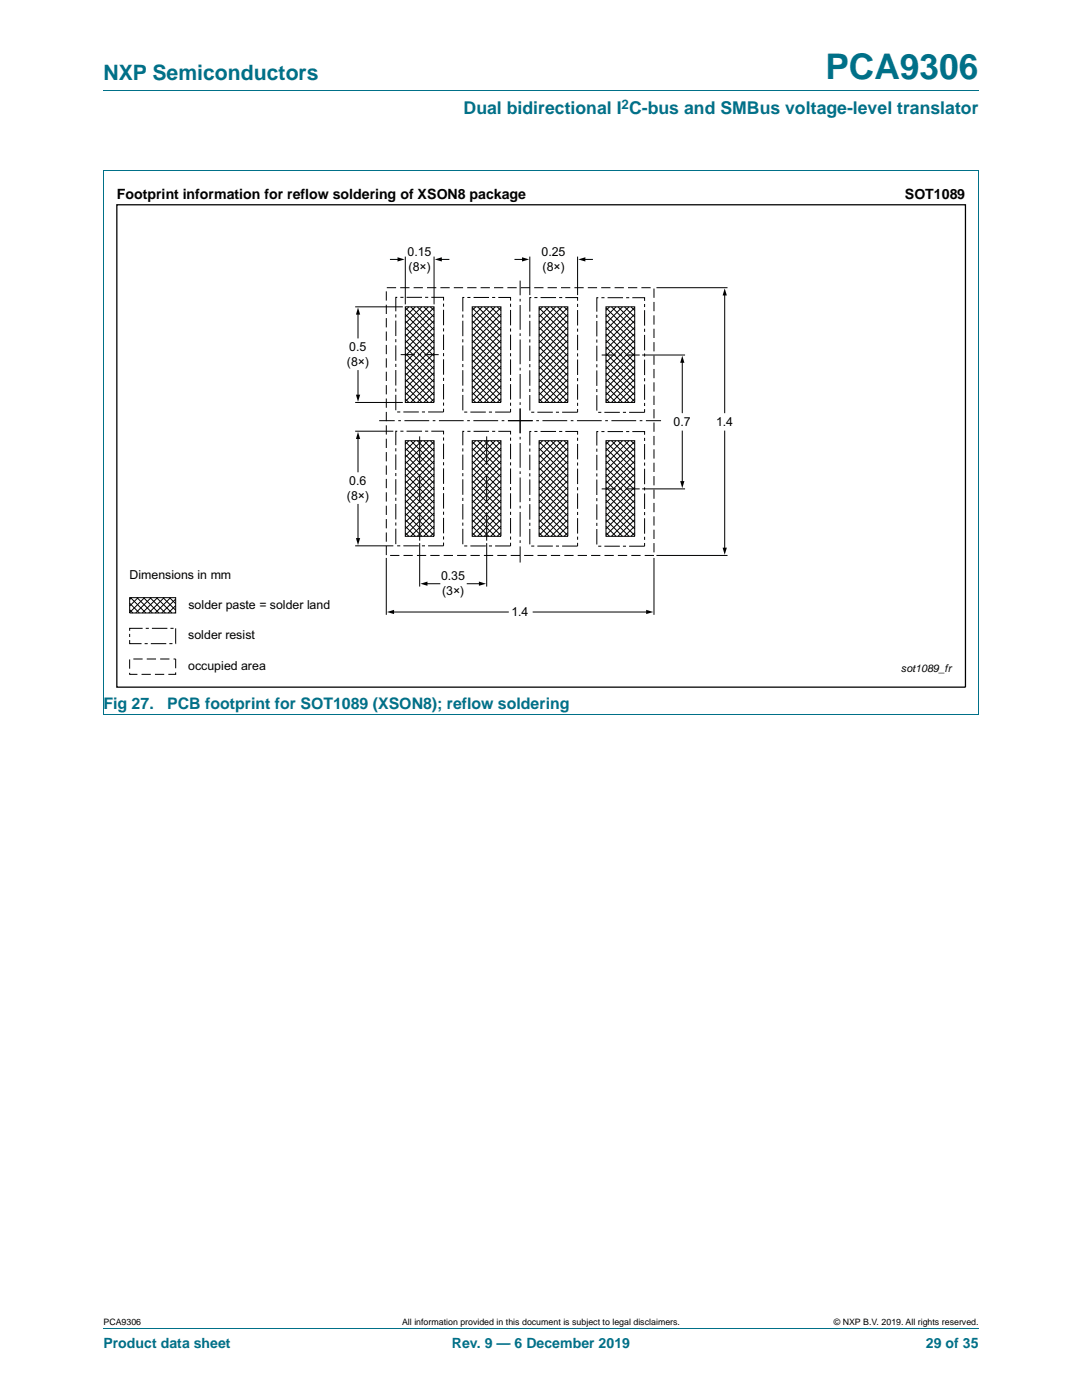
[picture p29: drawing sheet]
<svg xmlns="http://www.w3.org/2000/svg" width="216mm" height="279mm" viewBox="0 0 216 279" stroke-linecap="round" stroke-linejoin="round" font-family="sans-serif">
<defs><g id="words">
<text font-size="7" fill="#007088" x="164.7" y="15.8">PCA9306</text>
<text font-size="4.2" fill="#007088" x="20.6" y="16">NXP Semiconductors</text>
<text font-size="3.5" fill="#007088" x="92.5" y="22.8">Dual bidirectional I C-bus and SMBus voltage-level translator</text>
<g font-size="3.2" fill="#007088">
<text x="20.6" y="141.5">Fig 27.</text>
<text x="33.3" y="141.5">PCB footprint for SOT1089 (XSON8); reflow soldering</text>
</g>
<g font-size="2.8">
<text x="23.3" y="39.6">Footprint information for reflow soldering of XSON8 package</text>
<text x="180.6" y="39.6">SOT1089</text>
</g>
<g font-size="2.8" fill="#007088">
<text x="20.6" y="269.1">Product data sheet</text>
<text x="90.2" y="269.1">Rev. 9 — 6 December 2019</text>
<text x="184.8" y="269.1">29 of 35</text>
</g>
<text font-size="2.6" fill="#007088" x="124" y="21.7">2</text>
<g font-size="2.5">
<text x="81.3" y="51.1">0.15</text>
<text x="108" y="51.1">0.25</text>
<text x="81.5" y="54">(8×)</text>
<text x="108.3" y="54.1">(8×)</text>
<text x="69.7" y="70.1">0.5</text>
<text x="69.2" y="73">(8×)</text>
<text x="134.4" y="85">0.7</text>
<text x="142.9" y="85">1.4</text>
<text x="69.2" y="99.8">(8×)</text>
<text x="69.7" y="96.8">0.6</text>
<text x="25.9" y="115.5">Dimensions in mm</text>
<text x="88" y="115.8">0.35</text>
<text x="88.2" y="118.8">(3×)</text>
<text x="37.6" y="121.5">solder paste = solder land</text>
<text x="102.1" y="123">1.4</text>
<text x="37.5" y="127.6">solder resist</text>
<text x="37.5" y="133.7">occupied area</text>
</g>
<text font-size="2.1" x="179.8" y="134.1">sot1089_fr</text>
<g font-size="1.8">
<text x="20.6" y="264.5">PCA9306</text>
<text x="80.2" y="264.5">All information provided in this document is subject to legal disclaimers.</text>
<text x="166.4" y="264.5">© NXP B.V. 2019. All rights reserved.</text>
</g>
</g></defs>
<path d="M20.6 18.2h174.7M20.6 34h174.7M20.6 34.1v108.4M195.3 34.1v108.4M20.6 142.6h174.7M20.6 265.1h174.7" fill="none" stroke="#007088" stroke-width=".2"/>
<path d="M23.3 40.9h169.3v96.2h-169.3z" fill="none" stroke="#000" stroke-width=".25"/>
<g fill="none" stroke="#000" stroke-width=".2">
<path d="M77.1 58.1v1.9M77.2 57.4h1.8M77.9 51.8h1.7M79.3 59.3h-.3v2.8M79.9 57.4h1.8M79.9 59.3h.6M80.9 51.2v9.5M81.1 59.3h3.1M82.5 57.4h1.9M84.8 59.3h.6M85.2 57.4h1.9M86.1 59.3h2.4v.7"/>
<path d="M86.6 51.2v9.5M87.9 57.4h1.8M87.9 51.8h1.7M90.6 57.4h1.8M92.6 59.4h-.3v2.8M93.2 57.4h1.9M93.3 59.4h.6M94.5 59.4h3.1M95.9 57.4h1.9M98.2 59.4h.6M98.6 57.4h1.8M99.4 59.4h2.5v.6"/>
<path d="M101.2 57.4h1.9M102.8 51.8h1.6M103.8 56v2.9M103.8 59.6v.6M103.9 57.4h1.9M105.7 51.2v7.7M106 59.4h-.3v2.8M106.6 57.4h1.8M106.6 59.4h.6M107.9 59.4h3.1M109.3 57.4h1.8M111.6 59.4h.6"/>
<path d="M111.9 57.4h1.9M112.8 59.4h2.5v.6M114.6 57.4h1.9M115.2 51.2v7.7M116.5 51.8h1.7M117.3 57.4h1.8M119.4 59.4h-.3v2.8M120 57.4h1.8M120 59.4h.6M121.2 59.4h3.1M122.6 57.4h1.9M124.9 59.4h.7"/>
<path d="M125.3 57.4h1.9M126.2 59.4h2.4v.7M128 57.4h1.8M130.5 57.6v1.8M131 57.4h14.2M144.6 58.7v23.7M70.9 61.2h9.5M71.4 62.5v4.9M71.4 74v5M77.1 60.8v1.9M77.1 63.5v1.8M77.1 66.2v1.8"/>
<path d="M77.1 68.8v1.9M77.1 71.5v1.9M77.1 74.2v1.8M77.1 76.9v1.8M77.1 79.5v1.9M79 62.7v.7M79 64v3.1M79 67.7v.6M79 68.9v3.1M79 72.6v.6M79 73.9v3M79 77.6v.6"/>
<path d="M79 78.8v3.1M80 70.8h2.8M80.9 74.4l5.7 5.8M80.9 73.1l5.7 5.8M80.9 71.8l5.7 5.8M80.9 70.5l5.7 5.8M80.9 69.2l5.7 5.8M80.9 67.9l5.7 5.8M80.9 66.6l5.7 5.8M80.9 64l5.7 5.8M80.9 61.4l5.7 5.8M80.9 78.3l2 2"/>
<path d="M80.9 79.6l.7 .7M80.9 77l3.3 3.3M80.9 61.2h5.7v19.1h-5.7zM80.9 65.3l5.7 5.8M80.9 62.7l5.7 5.8M80.9 75.7l4.6 4.6M81.6 61.2l-.7 .7M82 61.2l4.6 4.7M82.9 61.2l-2 2M83.3 61.2l3.3 3.4M83.5 70.8h.5M84.2 61.2l-3.3 3.3"/>
<path d="M84.6 61.2l2 2.1M84.7 70.8h2.8M85.5 61.2l-4.6 4.6M85.9 61.2l.7 .8M86.6 61.4l-5.7 5.7M86.6 62.7l-5.7 5.7M86.6 64l-5.7 5.7M86.6 65.3l-5.7 5.7M86.6 66.6l-5.7 5.7M86.6 67.9l-5.7 5.7M86.6 69.2l-5.7 5.7M86.6 70.5l-5.7 5.7"/>
<path d="M86.6 71.8l-5.7 5.7M86.6 73.1l-5.7 5.7M86.6 74.4l-5.7 5.7M86.6 75.7l-4.6 4.6M86.6 77l-3.3 3.3M86.6 78.3l-2 2M86.6 79.6l-.7 .7M88.5 60.6v.6M88.5 61.8v3.1M88.5 65.5v.6M88.5 66.8v3M88.5 70.5v.6"/>
<path d="M88.5 71.7v3.1M88.5 75.4v.6M88.5 76.6v3.1M92.3 62.8v.6M92.3 64v3.1M92.3 67.7v.6M92.3 68.9v3.1M92.3 72.6v.7M92.3 73.9v3.1M92.3 77.6v.6M92.3 78.8v3.1M94.2 75.7l4.6 4.6"/>
<path d="M94.2 74.4l5.8 5.8M94.2 73.1l5.8 5.8M94.2 71.8l5.8 5.8M94.2 70.5l5.8 5.8M94.2 69.2l5.8 5.8M94.2 67.9l5.8 5.8M94.2 66.6l5.8 5.8M94.2 65.3l5.8 5.8M94.2 64l5.8 5.8M94.2 62.7l5.8 5.8M94.2 61.4l5.8 5.8M94.2 77l3.3 3.3"/>
<path d="M94.2 78.3l2 2M94.2 79.6l.7 .7M94.2 61.2h5.8v19.1h-5.8zM94.9 61.2l-.7 .7M95.3 61.2l4.7 4.7M96.2 61.2l-2 2M96.6 61.2l3.4 3.4M97.5 61.2l-3.3 3.3M97.9 61.2l2.1 2.1M98.8 61.2l-4.6 4.6M99.2 61.2l.8 .8M100 61.4l-5.8 5.7"/>
<path d="M100 62.7l-5.8 5.7M100 64l-5.8 5.7M100 65.3l-5.8 5.7M100 66.6l-5.8 5.7M100 67.9l-5.8 5.7M100 69.2l-5.8 5.7M100 70.5l-5.8 5.7M100 71.8l-5.8 5.7M100 73.1l-5.8 5.7M100 74.4l-5.8 5.7M100 75.7l-4.7 4.6M100 77l-3.4 3.3"/>
<path d="M100 78.3l-2.1 2M100 79.6l-.8 .7M101.9 60.6v.6M101.9 61.9v3M101.9 65.6v.6M101.9 66.8v3.1M101.9 70.5v.6M101.9 71.7v3.1M101.9 75.4v.6M101.9 76.7v3M103.8 60.9v4.9M103.8 66.5v.5"/>
<path d="M103.8 67.8v4.9M103.8 73.4v.5M103.8 74.6v5M105.7 62.8v.6M105.7 64v3.1M105.7 67.7v.6M105.7 69v3.1M105.7 72.7v.6M105.7 73.9v3.1M105.7 77.6v.6M105.7 78.8v3.1M107.6 74.4l5.7 5.8"/>
<path d="M107.6 73.1l5.7 5.8M107.6 71.8l5.7 5.8M107.6 70.5l5.7 5.8M107.6 69.2l5.7 5.8M107.6 67.9l5.7 5.8M107.6 66.6l5.7 5.8M107.6 65.3l5.7 5.8M107.6 64l5.7 5.8M107.6 62.7l5.7 5.8M107.6 61.4l5.7 5.8M107.6 75.7l4.6 4.6M107.6 79.6l.7 .7"/>
<path d="M107.6 77l3.3 3.3M107.6 78.3l2 2M107.6 61.2h5.7v19.1h-5.7zM108.3 61.2l-.7 .7M108.7 61.2l4.6 4.7M109.6 61.2l-2 2M110 61.2l3.3 3.4M110.9 61.2l-3.3 3.3M111.3 61.2l2 2.1M112.2 61.2l-4.6 4.6M112.6 61.2l.7 .8M113.3 62.7l-5.7 5.7"/>
<path d="M113.3 64l-5.7 5.7M113.3 65.3l-5.7 5.7M113.3 66.6l-5.7 5.7M113.3 67.9l-5.7 5.7M113.3 69.2l-5.7 5.7M113.3 71.8l-5.7 5.7M113.3 73.1l-5.7 5.7M113.3 74.4l-5.7 5.7M113.3 75.7l-4.6 4.6M113.3 61.4l-5.7 5.7M113.3 70.5l-5.7 5.7M113.3 79.6l-.7 .7"/>
<path d="M113.3 78.3l-2 2M113.3 77l-3.3 3.3M115.3 60.6v.7M115.3 61.9v3.1M115.3 65.6v.6M115.3 66.8v3.1M115.3 70.5v.6M115.3 71.8v3M115.3 75.5v.6M115.3 76.7v3.1M119.1 62.8v.6M119.1 64.1v3"/>
<path d="M119.1 67.8v.6M119.1 69v3.1M119.1 72.7v.6M119.1 73.9v3.1M119.1 77.6v.6M119.1 78.9v3M120.1 70.9h2.8M120.9 74.4l5.8 5.8M120.9 70.5l5.8 5.8M120.9 61.4l5.8 5.8M120.9 75.7l4.6 4.6M120.9 73.1l5.8 5.8"/>
<path d="M120.9 71.8l5.8 5.8M120.9 69.2l5.8 5.8M120.9 67.9l5.8 5.8M120.9 66.6l5.8 5.8M120.9 65.3l5.8 5.8M120.9 64l5.8 5.8M120.9 62.7l5.8 5.8M120.9 79.6l.7 .7M120.9 77l3.3 3.3M120.9 61.2h5.8v19.1h-5.8zM120.9 78.3l2 2M121.6 61.2l-.7 .7"/>
<path d="M122 61.2l4.7 4.7M122.9 61.2l-2 2M123.3 61.2l3.4 3.4M123.6 70.9h.5M124.2 61.2l-3.3 3.3M124.6 61.2l2.1 2.1M124.8 70.9h2.8M125.5 61.2l-4.6 4.6M125.9 61.2l.8 .8M126.7 61.4l-5.8 5.7M126.7 62.7l-5.8 5.7M126.7 64l-5.8 5.7"/>
<path d="M126.7 65.3l-5.8 5.7M126.7 67.9l-5.8 5.7M126.7 69.2l-5.8 5.7M126.7 70.5l-5.8 5.7M126.7 71.8l-5.8 5.7M126.7 74.4l-5.8 5.7M126.7 75.7l-4.7 4.6M126.7 77l-3.4 3.3M126.7 78.3l-2.1 2M126.7 66.6l-5.8 5.7M126.7 73.1l-5.8 5.7M126.7 79.6l-.8 .7"/>
<path d="M128.1 70.9h8.6M128.6 60.7v.6M128.6 61.9v3.1M128.6 65.6v.6M128.6 66.8v3.1M128.6 70.5v.7M128.6 71.8v3.1M128.6 75.5v.6M128.6 76.7v3.1M130.5 60.3v1.8M130.5 62.9v1.9M130.5 65.6v1.9"/>
<path d="M130.5 68.3v1.8M130.5 71v1.8M130.5 73.6v1.9M130.5 76.3v1.9M130.5 79v1.8M136.1 72.1v10.3M70.9 86.1h7.6M70.9 80.3h9.5M71.4 87.3v6.9M75.7 84h3.1M77.1 82.2v1.9M77.1 84.9v1.8"/>
<path d="M77.1 87.5v1.9M77.1 90.2v1.9M77.1 92.9v1.8M77.1 95.6v1.8M77.1 98.2v1.9M79 89.5v.6M79 90.7v3.1M79 94.4v.6M79 95.6v3.1M79 99.3v.7M79.3 82.2h.6M79.3 86.1h-.3v2.7"/>
<path d="M79.5 84h.5M79.9 86.1h.6M80.5 82.2h3.1M80.7 84h4.9M80.9 99.8l5.7 5.8M80.9 98.5l5.7 5.8M80.9 97.2l5.7 5.8M80.9 95.9l5.7 5.8M80.9 94.6l5.7 5.8M80.9 93.3l5.7 5.8M80.9 90.7l5.7 5.8M80.9 88.2l5.7 5.7"/>
<path d="M80.9 88h5.7v19h-5.7zM80.9 92l5.7 5.8M80.9 89.4l5.7 5.8M81.1 86.1h3.1M81.6 88l-.7 .7M82 88l4.6 4.6M82.9 88l-2 2M83.3 88l3.3 3.3M83.7 87.1v5.6M83.7 93.4v.6M83.7 94.7v5.6M84.2 88l-3.3 3.3"/>
<path d="M84.2 82.2h.6M84.6 88l2 2M84.8 86.1h.6M85.5 88l-4.6 4.6M85.9 88l.7 .7M86.1 86.1h2.4v.6M86.3 84h.6M86.6 88.1l-5.7 5.8M86.6 89.4l-5.7 5.8M86.6 90.7l-5.7 5.7M86.6 92l-5.7 5.7M86.6 93.3l-5.7 5.7"/>
<path d="M86.6 94.6l-5.7 5.7M86.6 95.9l-5.7 5.7M86.6 97.2l-5.7 5.7M86.6 98.5l-5.7 5.7M86.6 99.8l-5.7 5.7M87.6 84h4.9M88.5 80.3v.7M88.5 81.6v.6h-3.1M88.5 87.3v.6M88.5 88.5v3.1M88.5 92.2v.7M88.5 93.5v3.1"/>
<path d="M88.5 97.2v.6M88.5 98.4v3.1M92.3 89.5v.6M92.3 90.7v3.1M92.3 94.4v.6M92.3 95.7v3M92.3 99.4v.6M92.6 82.2h.6M92.6 86.1h-.3v2.8M93.2 84h.6M93.3 86.1h.6M93.9 82.2h3"/>
<path d="M94.2 99.8l5.8 5.8M94.2 98.5l5.8 5.8M94.2 97.2l5.8 5.8M94.2 95.9l5.8 5.8M94.2 94.6l5.8 5.8M94.2 93.3l5.8 5.8M94.2 92l5.8 5.8M94.2 90.7l5.8 5.8M94.2 89.4l5.8 5.8M94.2 88.2l5.8 5.7M94.2 88h5.8v19h-5.8zM94.5 84h4.9"/>
<path d="M94.5 86.1h3.1M94.9 88l-.7 .7M95.3 88l4.7 4.6M96.2 88l-2 2M96.6 88l3.4 3.3M97.1 87.1v5.6M97.1 93.4v.6M97.1 94.7v5.6M97.5 88l-3.3 3.3M97.6 82.2h.6M97.9 88l2.1 2M98.2 86.1h.6"/>
<path d="M98.8 88l-4.6 4.6M99.2 88l.8 .7M99.4 86.1h2.5v.6M100 88.1l-5.8 5.8M100 89.4l-5.8 5.8M100 90.7l-5.8 5.7M100 92l-5.8 5.7M100 93.3l-5.8 5.7M100 94.6l-5.8 5.7M100 95.9l-5.8 5.7M100 97.2l-5.8 5.7M100 98.5l-5.8 5.7"/>
<path d="M100 99.8l-5.8 5.7M100.1 84h.5M101.3 84h5M101.9 80.4v.6M101.9 81.6v.6h-3.1M101.9 87.3v.7M101.9 88.6v3.1M101.9 92.3v.6M101.9 93.5v3.1M101.9 97.2v.6M101.9 98.4v3.1M103.8 80.3v.5"/>
<path d="M103.8 81.5v5M103.8 87.2v.5M103.8 88.4v5M103.8 94.1v.5M103.8 95.3v4.9M105.7 89.5v.6M105.7 90.7v3.1M105.7 94.4v.7M105.7 95.7v3.1M105.7 99.4v.6M106 82.3h.6M106 86.1h-.3v2.8"/>
<path d="M106.6 86.1h.6M107 84h.5M107.2 82.3h3.1M107.6 99.8l5.7 5.8M107.6 98.5l5.7 5.8M107.6 97.2l5.7 5.8M107.6 95.9l5.7 5.8M107.6 94.6l5.7 5.8M107.6 93.3l5.7 5.8M107.6 92l5.7 5.8M107.6 90.7l5.7 5.8M107.6 89.4l5.7 5.8"/>
<path d="M107.6 88.2l5.7 5.7M107.6 88h5.7v19h-5.7zM107.9 86.1h3.1M108.2 84h5M108.3 88l-.7 .7M108.7 88l4.6 4.6M109.6 88l-2 2M110 88l3.3 3.3M110.9 88l-3.3 3.3M110.9 82.3h.6M111.3 88l2 2M111.6 86.1h.6"/>
<path d="M112.2 88l-4.6 4.6M112.6 88l.7 .7M112.8 86.1h2.5v.6M113.3 88.1l-5.7 5.8M113.3 89.4l-5.7 5.8M113.3 90.7l-5.7 5.7M113.3 92l-5.7 5.7M113.3 93.3l-5.7 5.7M113.3 94.6l-5.7 5.7M113.3 95.9l-5.7 5.7M113.3 97.2l-5.7 5.7M113.3 98.5l-5.7 5.7"/>
<path d="M113.3 99.8l-5.7 5.7M113.9 84h.5M115.1 84h5M115.3 81.6v.7h-3.1M115.3 80.4v.6M115.3 87.4v.6M115.3 88.6v3.1M115.3 92.3v.6M115.3 93.5v3.1M115.3 97.2v.6M115.3 98.5v3M119.1 89.5v.7"/>
<path d="M119.1 90.8v3.1M119.1 94.5v.6M119.1 95.7v3.1M119.1 99.4v.6M119.4 82.3h.6M119.4 86.1h-.3v2.8M120 86.1h.6M120.1 97.6h2.8M120.6 82.3h3.1M120.8 84h.5M120.9 97.2l5.8 5.8M120.9 88.2l5.8 5.7"/>
<path d="M120.9 99.8l5.8 5.8M120.9 98.5l5.8 5.8M120.9 95.9l5.8 5.8M120.9 94.6l5.8 5.8M120.9 93.3l5.8 5.8M120.9 92l5.8 5.8M120.9 90.7l5.8 5.8M120.9 89.4l5.8 5.8M120.9 88h5.8v19h-5.8zM121.2 86.1h3.1M121.6 88l-.7 .7M122 84h4.9"/>
<path d="M122 88l4.7 4.6M122.9 88l-2 2M123.3 88l3.4 3.3M123.6 97.6h.5M124.2 88l-3.3 3.3M124.3 82.3h.6M124.6 88l2.1 2M124.8 97.6h2.8M124.9 86.1h.7M125.5 88l-4.6 4.6M125.9 88l.8 .7M126.2 86.1h2.4v.7"/>
<path d="M126.7 88.1l-5.8 5.8M126.7 89.4l-5.8 5.8M126.7 90.7l-5.8 5.7M126.7 92l-5.8 5.7M126.7 93.3l-5.8 5.7M126.7 94.6l-5.8 5.7M126.7 95.9l-5.8 5.7M126.7 97.2l-5.8 5.7M126.7 98.5l-5.8 5.7M126.7 99.8l-5.8 5.7M127.6 84h.6M128.1 97.6h8.6"/>
<path d="M128.6 80.4v.6M128.6 81.6v.7h-3.1M128.6 87.4v.6M128.6 88.6v3.1M128.6 92.3v.6M128.6 93.6v3M128.6 97.3v.6M128.6 98.5v3.1M128.9 84h3M130.5 81.6v1.9M130.5 84.3v1.9M130.5 87v1.8"/>
<path d="M130.5 89.7v1.8M130.5 92.3v1.9M130.5 95v1.9M130.5 97.7v1.8M136.1 86v10.3M144.6 86v23.6M25.9 119.3h9.2v3h-9.2zM26 119.3l3.1 3M26.2 119.3l-.3 .4M27.3 119.3l3.1 3M27.5 119.3l-1.6 1.6M28.6 119.3l3.1 3"/>
<path d="M28.8 119.3l-2.9 2.9M29.9 119.3l3.1 3M30.1 119.3l-3 3M31.2 119.3l3.1 3M31.4 119.3l-3 3M32.5 119.3l2.6 2.5M32.7 119.3l-3 3M33.8 119.3l1.3 1.2M34 119.3l-3 3M35.1 119.6l-2.8 2.7M70.9 108.9h7.6M71.4 100.7v7"/>
<path d="M77.1 111.3v11.4M77.1 100.9v1.9M77.1 103.6v1.8M77.1 106.3v1.8M77.1 108.9v1.9M77.8 110.9h1.9M79 100.6v3.1M79 104.3v.6M79 105.5v3.1M79.3 108.9h.6M80.5 108.9h3.1M80.5 110.9h1.9"/>
<path d="M80.9 101.1l5.7 5.8M80.9 105l2 2M80.9 106.3l.7 .7M80.9 103.7l3.3 3.3M80.9 102.4l4.6 4.6M83.2 110.9h1.8M83.7 101v.6M83.7 102.3v5.6M83.7 108.4v8.7M84.2 108.9h.6M85 116.5h2.8M85.9 110.9h1.8"/>
<path d="M86.6 101.1l-5.7 5.7M86.6 102.4l-4.6 4.6M86.6 103.7l-3.3 3.3M86.6 105l-2 2M86.6 106.3l-.7 .7M88.5 108.3v.6h-3.1M88.5 102.1v.6M88.5 103.4v3M88.5 107.1v.6M88.5 110.9h1.9M91.2 110.9h1.9M92.3 100.6v3.1"/>
<path d="M92.3 104.3v.6M92.3 105.5v3.1M92.6 109h.6M93.2 116.5h2.6M93.9 109h3M93.9 110.9h1.8M94.2 102.4l4.6 4.6M94.2 101.1l5.8 5.8M94.2 103.7l3.3 3.3M94.2 105l2 2M94.2 106.3l.7 .7M96.6 110.9h1.8"/>
<path d="M97.1 101v.6M97.1 102.3v5.6M97.1 108.4v8.7M97.6 109h.6M99.2 110.9h1.9M100 101.1l-5.8 5.7M100 102.4l-4.7 4.6M100 103.7l-3.4 3.3M100 105l-2.1 2M100 106.3l-.8 .7M101.9 108.3v.7h-3.1M101.9 102.1v.7"/>
<path d="M101.9 103.4v3.1M101.9 107.1v.6M101.9 110.9h1.9M103.8 100.9v.6M103.8 102.2v4.9M103.8 107.8v.5M103.8 109.1v3.2M104.6 110.9h1.8M105.7 100.6v3.1M105.7 104.3v.6M105.7 105.6v3M106 109h.6"/>
<path d="M107.2 109h3.1M107.3 110.9h1.8M107.6 101.1l5.7 5.8M107.6 102.4l4.6 4.6M107.6 106.3l.7 .7M107.6 103.7l3.3 3.3M107.6 105l2 2M109.9 110.9h1.9M110.9 109h.6M112.6 110.9h1.9M113.3 101.1l-5.7 5.7M113.3 102.4l-4.6 4.6"/>
<path d="M113.3 106.3l-.7 .7M113.3 103.7l-3.3 3.3M113.3 105l-2 2M115.3 108.3v.7h-3.1M115.3 102.2v.6M115.3 103.4v3.1M115.3 107.1v.6M115.3 110.9h1.8M117.9 110.9h1.9M119.1 100.6v3.1M119.1 104.3v.7M119.1 105.6v3.1"/>
<path d="M119.4 109h.6M120.6 109h3.1M120.6 110.9h1.9M120.9 101.1l5.8 5.8M120.9 102.4l4.6 4.6M120.9 106.3l.7 .7M120.9 103.7l3.3 3.3M120.9 105l2 2M123.3 110.9h1.8M124.3 109h.6M126 110.9h1.8M126.7 101.1l-5.8 5.7"/>
<path d="M126.7 102.4l-4.7 4.6M126.7 103.7l-3.4 3.3M126.7 105l-2.1 2M126.7 106.3l-.8 .7M128.6 108.4v.6h-3.1M128.6 102.2v.6M128.6 103.4v3.1M128.6 107.1v.6M128.6 110.9h1.9M130.5 111.3v11.4M130.5 100.4v1.8M130.5 103v1.9"/>
<path d="M130.5 105.7v1.9M130.5 108.4v1.8M131 110.9h14.2M25.9 134.3v.3h1.5M25.9 126.5v.6M25.9 131.6v1.9M25.9 120.4l1.9 1.9M25.9 121.7l.6 .6M25.9 127.7v.8h2.3M26.6 131.5h1.9M28.2 134.6h1.9M28.5 125.4h-2.6v.5"/>
<path d="M28.9 128.5h.6M29.1 125.4h.6M29.3 131.5h1.8M30.1 128.5h3.1M30.3 125.4h3.1M30.9 134.6h1.9M32 131.5h1.8M33.8 128.5h.6M34 125.4h.6M34.6 131.5h.5v1.9M35.1 125.4l-.1 3.1M35.1 134.2v.4h-1.5"/>
<path d="M35.1 122.2l-.2 .1M35.1 120.9l-1.5 1.4M78.3 122.1h23.1M106.4 122.1h22.8"/>
</g>
<g fill="#000">
<path d="M79.3 51.3l1.4 .5-1.4 .4zM86.8 51.8l1.4-.5v.9zM104.2 51.3l1.4 .5-1.4 .4zM115.4 51.8l1.4-.5v.9zM144.6 57.6l.4 1.4h-.8zM71.4 61.4l.5 1.4h-.9zM71 78.8h.9l-.5 1.4zM136.1 71l.5 1.4h-.9zM71.4 86.2l.5 1.4h-.9zM135.7 96h.9l-.5 1.4zM71 107.4h.9l-.5 1.4zM83.9 116.5l1.4-.4v.8z"/>
<path d="M95.6 116.1l1.4 .4-1.4 .4zM144.2 109.3h.8l-.4 1.4zM77.2 122.1l1.4-.4v.9zM128.9 121.7l1.4 .4-1.4 .5z"/>
</g>
<use href="#words"/>
</svg>
